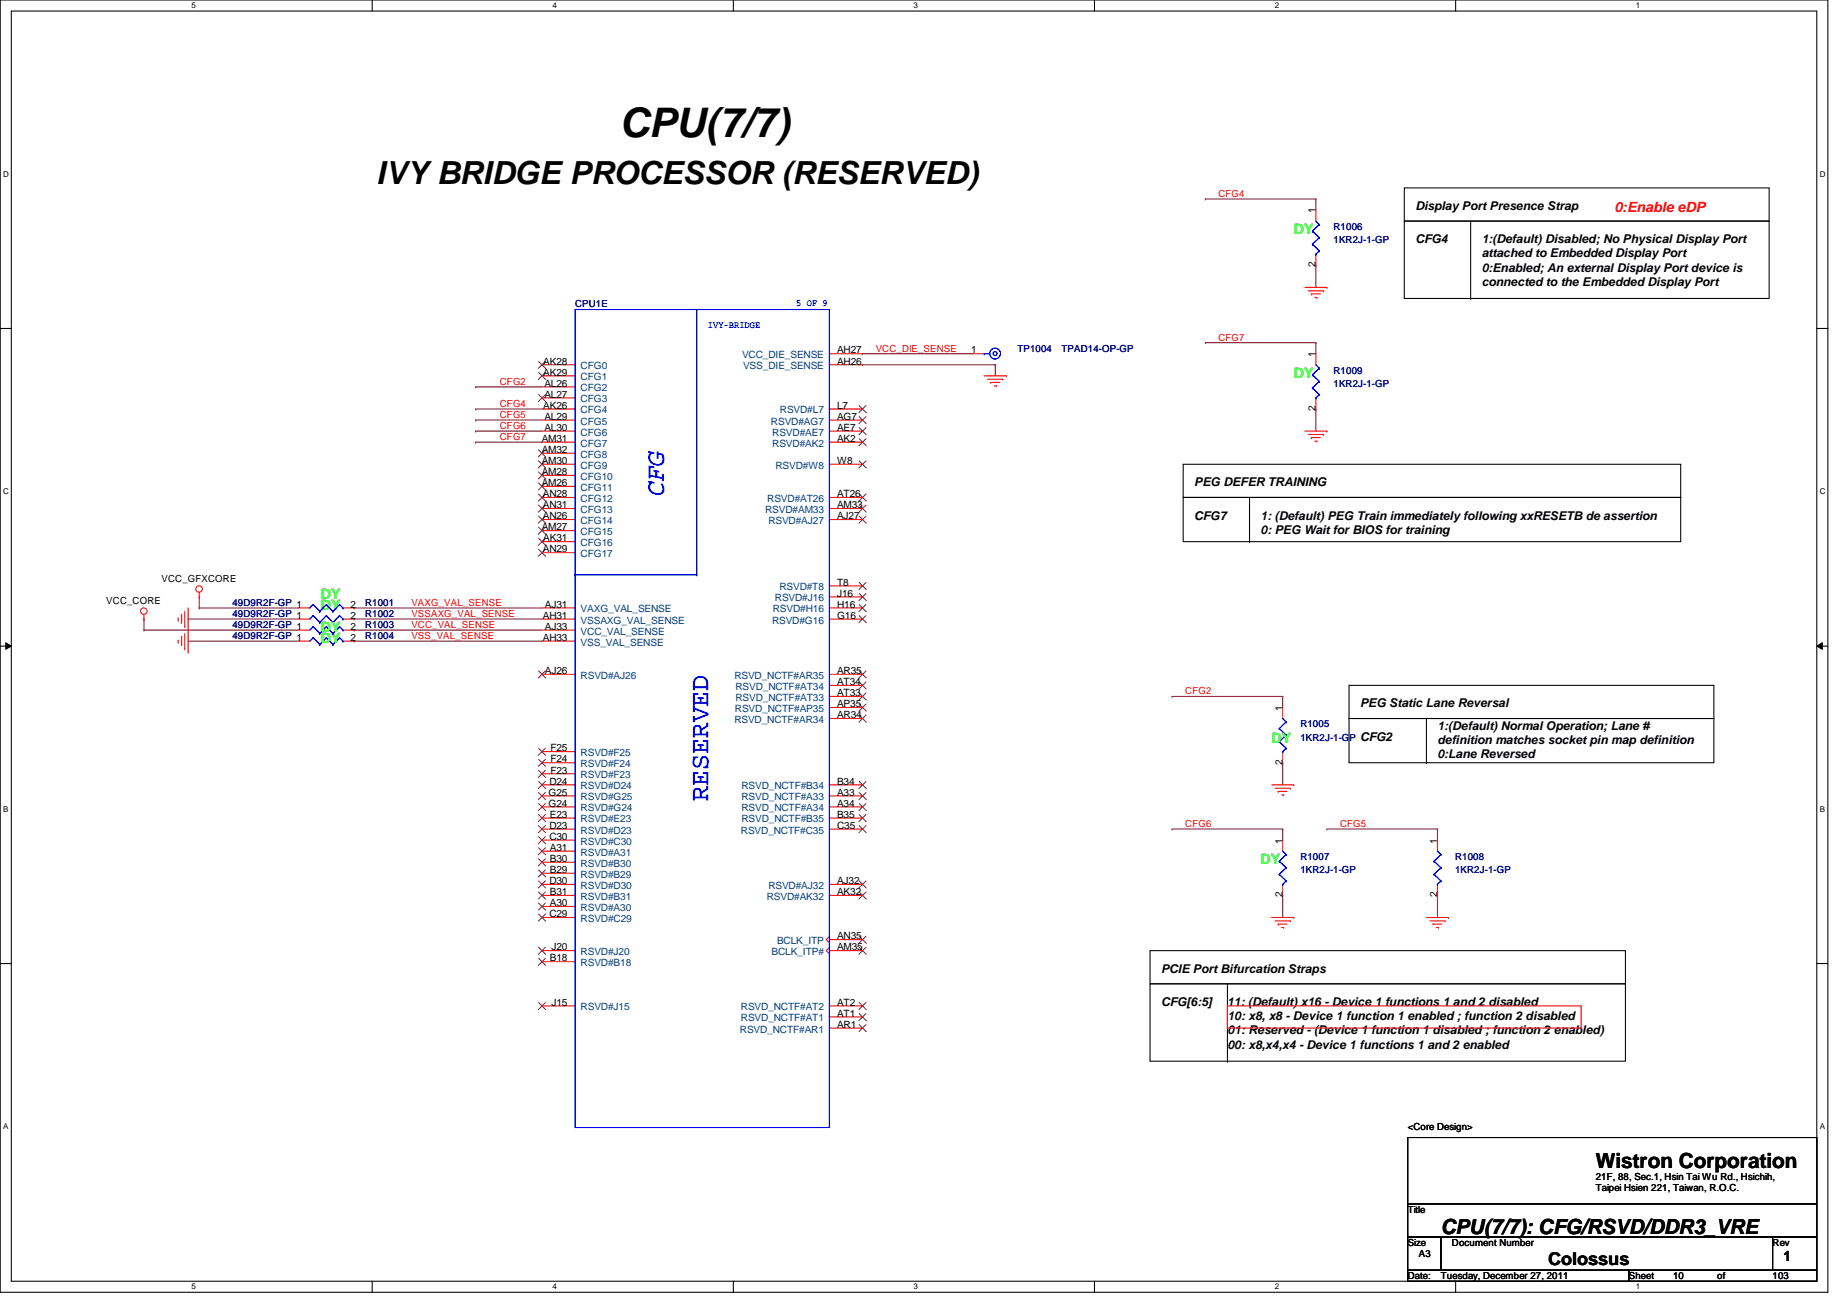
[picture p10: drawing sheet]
<svg xmlns="http://www.w3.org/2000/svg" width="297mm" height="210mm" viewBox="0 0 297 210" stroke-linecap="round" stroke-linejoin="round" font-family="sans-serif">
<defs><g id="words">
<text font-size="6.6" x="99.6" y="22.1">CPU(7/7)</text>
<text font-size="5.1" x="60.5" y="29.6">IVY BRIDGE PROCESSOR (RESERVED)</text>
<g font-size="4.2" fill="#00f">
<text x="106.8" y="79.8" transform="rotate(-90 106.8 79.8)">CFG</text>
<text x="113.9" y="128.9" transform="rotate(-90 113.9 128.9)">RESERVED</text>
</g>
<g font-size="3.3">
<text x="256.6" y="187.9">Wistron Corporation</text>
<text x="231.7" y="198.5">CPU(7/7): CFG/RSVD/DDR3_VRE</text>
</g>
<text font-size="2.8" x="249" y="203.5">Colossus</text>
<text font-size="2.3" fill="#f00" x="259.6" y="34.1">0:Enable eDP</text>
<g font-size="2.3" fill="#0f0">
<text x="208.1" y="37.7">DY</text>
<text x="208.1" y="60.8">DY</text>
<text x="51.6" y="98.1">DY</text>
<text x="51.6" y="101.7">DY</text>
<text x="51.6" y="96.4">DY</text>
<text x="51.6" y="103.5">DY</text>
<text x="204.5" y="119.5">DY</text>
<text x="202.7" y="139">DY</text>
</g>
<text font-size="2.3" x="286.8" y="202.9">1</text>
<g font-size="1.9">
<text x="227.6" y="33.8">Display Port Presence Strap</text>
<text x="227.6" y="39.1">CFG4</text>
<text x="238.3" y="39.1">1:(Default) Disabled; No Physical Display Port</text>
<text x="238.3" y="41.4">attached to Embedded Display Port</text>
<text x="238.3" y="43.7">0:Enabled; An external Display Port device is</text>
<text x="238.3" y="46">connected to the Embedded Display Port</text>
<text x="192.1" y="83.6">CFG7</text>
<text x="192.1" y="78.2">PEG DEFER TRAINING</text>
<text x="202.7" y="83.6">1: (Default) PEG Train immediately following xxRESETB de assertion</text>
<text x="202.7" y="85.9">0: PEG Wait for BIOS for training</text>
<text x="218.7" y="113.8">PEG Static Lane Reversal</text>
<text x="218.7" y="119.1">CFG2</text>
<text x="231.2" y="117.3">1:(Default) Normal Operation; Lane #</text>
<text x="231.2" y="119.6">definition matches socket pin map definition</text>
<text x="231.2" y="121.9">0:Lane Reversed</text>
<text x="186.7" y="161.8">CFG[6:5]</text>
<text x="186.7" y="156.5">PCIE Port Bifurcation Straps</text>
<text x="197.3" y="161.8">11: (Default) x16 - Device 1 functions 1 and 2 disabled</text>
<text x="197.4" y="164.1">10: x8, x8 - Device 1 function 1 enabled ; function 2 disabled</text>
<text x="197.4" y="166.4">01: Reserved - (Device 1 function 1 disabled ; function 2 enabled)</text>
<text x="197.4" y="168.7">00: x8,x4,x4 - Device 1 functions 1 and 2 enabled</text>
</g>
<g font-size="1.6" fill="#f00">
<text x="196" y="31.7">CFG4</text>
<text x="140.8" y="56.6">VCC_DIE_SENSE</text>
<text x="196" y="54.8">CFG7</text>
<text x="80.4" y="61.9">CFG2</text>
<text x="80.4" y="65.4">CFG4</text>
<text x="80.4" y="69">CFG6</text>
<text x="80.4" y="70.8">CFG7</text>
<text x="80.4" y="67.2">CFG5</text>
<text x="66.2" y="101">VCC_VAL_SENSE</text>
<text x="66.2" y="97.5">VAXG_VAL_SENSE</text>
<text x="66.2" y="99.2">VSSAXG_VAL_SENSE</text>
<text x="66.2" y="102.8">VSS_VAL_SENSE</text>
<text x="190.6" y="111.7">CFG2</text>
<text x="190.6" y="133">CFG6</text>
<text x="215.5" y="133">CFG5</text>
</g>
<g font-size="1.6">
<text x="211.6" y="34.3" transform="rotate(-90 211.6 34.3)">1</text>
<text x="211.6" y="43" transform="rotate(-90 211.6 43)">2</text>
<text x="87.4" y="58.6">AK28</text>
<text x="134.6" y="56.9">AH27</text>
<text x="134.6" y="58.6">AH26</text>
<text x="156.2" y="56.9">1</text>
<text x="211.6" y="57.4" transform="rotate(-90 211.6 57.4)">1</text>
<text x="87.4" y="60.4">AK29</text>
<text x="87.4" y="65.7">AK26</text>
<text x="87.5" y="62.2">AL26</text>
<text x="87.5" y="64">AL27</text>
<text x="134.6" y="65.7">L7</text>
<text x="87.1" y="71.1">AM31</text>
<text x="87.5" y="67.5">AL29</text>
<text x="87.5" y="69.3">AL30</text>
<text x="134.6" y="71.1">AK2</text>
<text x="134.6" y="69.3">AE7</text>
<text x="134.6" y="67.5">AG7</text>
<text x="211.6" y="66.1" transform="rotate(-90 211.6 66.1)">2</text>
<text x="87.1" y="72.9">AM32</text>
<text x="87.1" y="74.6">AM30</text>
<text x="87.1" y="76.4">AM28</text>
<text x="134.6" y="74.6">W8</text>
<text x="87.1" y="78.2">AM26</text>
<text x="87.3" y="80">AN28</text>
<text x="87.3" y="81.7">AN31</text>
<text x="87.3" y="83.5">AN26</text>
<text x="134.6" y="81.7">AM33</text>
<text x="134.6" y="83.5">AJ27</text>
<text x="134.6" y="80">AT26</text>
<text x="87.1" y="85.3">AM27</text>
<text x="87.3" y="88.9">AN29</text>
<text x="87.4" y="87.1">AK31</text>
<text x="26" y="93.6">VCC_GFXCORE</text>
<text x="134.6" y="96">J16</text>
<text x="134.6" y="94.2">T8</text>
<text x="17.1" y="97.1">VCC_CORE</text>
<text x="56.4" y="99.5">2</text>
<text x="56.4" y="101.3">2</text>
<text x="56.4" y="97.7">2</text>
<text x="87.3" y="99.5">AH31</text>
<text x="87.6" y="97.7">AJ31</text>
<text x="87.6" y="101.3">AJ33</text>
<text x="134.6" y="97.7">H16</text>
<text x="134.6" y="99.5">G16</text>
<text x="56.4" y="103.1">2</text>
<text x="87.3" y="103.1">AH33</text>
<text x="87.6" y="108.4">AJ26</text>
<text x="134.6" y="110.2">AT34</text>
<text x="134.6" y="108.4">AR35</text>
<text x="134.6" y="112">AT33</text>
<text x="134.6" y="113.7">AP35</text>
<text x="134.6" y="115.5">AR34</text>
<text x="206.2" y="114.3" transform="rotate(-90 206.2 114.3)">1</text>
<text x="88.5" y="120.9">F25</text>
<text x="88.5" y="122.6">F24</text>
<text x="88.5" y="124.4">F23</text>
<text x="206.2" y="123" transform="rotate(-90 206.2 123)">2</text>
<text x="88.2" y="128">G25</text>
<text x="88.2" y="129.8">G24</text>
<text x="88.3" y="126.2">D24</text>
<text x="88.4" y="131.5">E23</text>
<text x="134.6" y="126.2">B34</text>
<text x="134.6" y="128">A33</text>
<text x="134.6" y="129.8">A34</text>
<text x="134.6" y="131.5">B35</text>
<text x="88.3" y="135.1">C30</text>
<text x="88.3" y="133.3">D23</text>
<text x="88.4" y="136.9">A31</text>
<text x="134.6" y="133.3">C35</text>
<text x="206.2" y="135.7" transform="rotate(-90 206.2 135.7)">1</text>
<text x="231.1" y="135.7" transform="rotate(-90 231.1 135.7)">1</text>
<text x="88.3" y="142.2">D30</text>
<text x="88.4" y="138.6">B30</text>
<text x="88.4" y="140.4">B29</text>
<text x="88.4" y="144">B31</text>
<text x="134.6" y="142.2">AJ32</text>
<text x="134.6" y="144">AK32</text>
<text x="88.3" y="147.5">C29</text>
<text x="88.4" y="145.8">A30</text>
<text x="206.2" y="144.4" transform="rotate(-90 206.2 144.4)">2</text>
<text x="231.1" y="144.4" transform="rotate(-90 231.1 144.4)">2</text>
<text x="88.4" y="154.6">B18</text>
<text x="88.7" y="152.9">J20</text>
<text x="134.6" y="151.1">AN35</text>
<text x="134.6" y="152.9">AM35</text>
<text x="88.7" y="161.8">J15</text>
<text x="134.6" y="161.8">AT2</text>
<text x="134.6" y="163.5">AT1</text>
<text x="134.6" y="165.3">AR1</text>
<text x="226.4" y="181.7">&lt;Core Design&gt;</text>
<text x="256.6" y="189.7">21F, 88, Sec.1, Hsin Tai Wu Rd., Hsichih,</text>
<text x="256.6" y="191.6">Taipei Hsien 221, Taiwan, R.O.C.</text>
<text x="226.4" y="195.1">Title</text>
<text x="226.4" y="200.4">Size</text>
<text x="228.2" y="202.2">A3</text>
<text x="233.5" y="200.4">Document Number</text>
<text x="285.1" y="200.4">Rev</text>
<text x="226.4" y="205.7">Date:</text>
<text x="231.7" y="205.7">Tuesday, December 27, 2011</text>
<text x="262" y="205.7">Sheet</text>
<text x="269.1" y="205.7">10</text>
<text x="276.2" y="205.7">of</text>
<text x="285.1" y="205.7">103</text>
</g>
<g font-size="1.6" fill="#000080">
<text x="214.5" y="37">R1006</text>
<text x="214.5" y="39.1">1KR2J-1-GP</text>
<text x="92.5" y="49.4">CPU1E</text>
<text x="163.6" y="56.6">TP1004</text>
<text x="170.7" y="56.6">TPAD14-OP-GP</text>
<text x="214.5" y="60.1">R1009</text>
<text x="214.5" y="62.2">1KR2J-1-GP</text>
<text x="37.4" y="99.2">49D9R2F-GP 1</text>
<text x="37.4" y="101">49D9R2F-GP 1</text>
<text x="37.4" y="97.5">49D9R2F-GP 1</text>
<text x="58.7" y="99.2">R1002</text>
<text x="58.7" y="101">R1003</text>
<text x="58.7" y="97.5">R1001</text>
<text x="37.4" y="102.8">49D9R2F-GP 1</text>
<text x="58.7" y="102.8">R1004</text>
<text x="209.1" y="117">R1005</text>
<text x="209.1" y="119.1">1KR2J-1-GP</text>
<text x="209.1" y="138.3">R1007</text>
<text x="209.1" y="140.5">1KR2J-1-GP</text>
<text x="234" y="138.3">R1008</text>
<text x="234" y="140.5">1KR2J-1-GP</text>
</g>
<g font-size="1.6" fill="#00f">
<text x="113.8" y="52.8">IVY-BRIDGE</text>
<text x="128.1" y="49.2">5 OF 9</text>
</g>
<g font-size="1.6" fill="#004080">
<text x="93.4" y="59.4">CFG0</text>
<text x="119.3" y="57.6">VCC_DIE_SENSE</text>
<text x="119.5" y="59.4">VSS_DIE_SENSE</text>
<text x="93.4" y="61.2">CFG1</text>
<text x="93.4" y="62.9">CFG2</text>
<text x="93.4" y="64.7">CFG3</text>
<text x="93.4" y="66.5">CFG4</text>
<text x="93.4" y="68.3">CFG5</text>
<text x="93.4" y="70.1">CFG6</text>
<text x="93.4" y="71.8">CFG7</text>
<text x="124" y="68.3">RSVD#AG7</text>
<text x="124.2" y="71.8">RSVD#AK2</text>
<text x="124.2" y="70.1">RSVD#AE7</text>
<text x="125.4" y="66.5">RSVD#L7</text>
<text x="93.4" y="73.6">CFG8</text>
<text x="93.4" y="75.4">CFG9</text>
<text x="93.4" y="77.2">CFG10</text>
<text x="124.7" y="75.4">RSVD#W8</text>
<text x="93.4" y="79">CFG11</text>
<text x="93.4" y="80.7">CFG12</text>
<text x="93.4" y="82.5">CFG13</text>
<text x="123.1" y="82.5">RSVD#AM33</text>
<text x="123.4" y="80.7">RSVD#AT26</text>
<text x="93.4" y="84.3">CFG14</text>
<text x="93.4" y="86.1">CFG15</text>
<text x="93.4" y="87.8">CFG16</text>
<text x="93.4" y="89.6">CFG17</text>
<text x="123.6" y="84.3">RSVD#AJ27</text>
<text x="125.3" y="95">RSVD#T8</text>
<text x="93.4" y="98.5">VAXG_VAL_SENSE</text>
<text x="93.4" y="100.3">VSSAXG_VAL_SENSE</text>
<text x="124.2" y="100.3">RSVD#G16</text>
<text x="124.3" y="98.5">RSVD#H16</text>
<text x="124.6" y="96.7">RSVD#J16</text>
<text x="93.4" y="102.1">VCC_VAL_SENSE</text>
<text x="93.4" y="103.8">VSS_VAL_SENSE</text>
<text x="93.4" y="109.2">RSVD#AJ26</text>
<text x="118.1" y="109.2">RSVD_NCTF#AR35</text>
<text x="118.3" y="111">RSVD_NCTF#AT34</text>
<text x="118.3" y="112.7">RSVD_NCTF#AT33</text>
<text x="118.1" y="116.3">RSVD_NCTF#AR34</text>
<text x="118.2" y="114.5">RSVD_NCTF#AP35</text>
<text x="93.4" y="121.6">RSVD#F25</text>
<text x="93.4" y="123.4">RSVD#F24</text>
<text x="93.4" y="125.2">RSVD#F23</text>
<text x="93.4" y="127">RSVD#D24</text>
<text x="93.4" y="128.7">RSVD#G25</text>
<text x="93.4" y="130.5">RSVD#G24</text>
<text x="119.2" y="127">RSVD_NCTF#B34</text>
<text x="119.2" y="128.7">RSVD_NCTF#A33</text>
<text x="119.2" y="130.5">RSVD_NCTF#A34</text>
<text x="93.4" y="135.8">RSVD#C30</text>
<text x="93.4" y="134.1">RSVD#D23</text>
<text x="93.4" y="137.6">RSVD#A31</text>
<text x="93.4" y="132.3">RSVD#E23</text>
<text x="119.2" y="134.1">RSVD_NCTF#C35</text>
<text x="119.2" y="132.3">RSVD_NCTF#B35</text>
<text x="93.4" y="139.4">RSVD#B30</text>
<text x="93.4" y="143">RSVD#D30</text>
<text x="93.4" y="141.2">RSVD#B29</text>
<text x="123.6" y="143">RSVD#AJ32</text>
<text x="93.4" y="146.5">RSVD#A30</text>
<text x="93.4" y="144.7">RSVD#B31</text>
<text x="93.4" y="148.3">RSVD#C29</text>
<text x="123.3" y="144.7">RSVD#AK32</text>
<text x="93.4" y="153.6">RSVD#J20</text>
<text x="93.4" y="155.4">RSVD#B18</text>
<text x="124.1" y="153.6">BCLK_ITP#</text>
<text x="125" y="151.8">BCLK_ITP</text>
<text x="93.4" y="162.5">RSVD#J15</text>
<text x="119" y="166.1">RSVD_NCTF#AR1</text>
<text x="119.2" y="162.5">RSVD_NCTF#AT2</text>
<text x="119.2" y="164.3">RSVD_NCTF#AT1</text>
</g>
<g font-size="1.3">
<text x="30.8" y="1.3">5</text>
<text x="88.9" y="1.3">4</text>
<text x="146.9" y="1.3">3</text>
<text x="205" y="1.3">2</text>
<text x="263.1" y="1.3">1</text>
<text x=".5" y="28.4">D</text>
<text x="292.6" y="28.4">D</text>
<text x=".5" y="79.5">C</text>
<text x="292.6" y="79.5">C</text>
<text x=".5" y="130.6">B</text>
<text x="292.6" y="130.6">B</text>
<text x=".5" y="181.7">A</text>
<text x="292.6" y="181.7">A</text>
<text x="30.8" y="207.4">5</text>
<text x="88.9" y="207.4">4</text>
<text x="146.9" y="207.4">3</text>
<text x="205" y="207.4">2</text>
<text x="263.1" y="207.4">1</text>
</g>
</g></defs>
<path d="M0 0h294v207.9h-294zM1.8 1.8h290.4v204.3h-290.4z" fill="none" stroke="#000" stroke-width=".17"/>
<g fill="#fff">
<path d="M30.8 .2h.7v1.4h-.7z"/>
<path d="M30.8 206.2h.7v1.4h-.7z"/>
</g>
<path d="M59.9 0v1.8M59.9 206.1v1.8" fill="none" stroke="#000" stroke-width=".17"/>
<g fill="#fff">
<path d="M88.9 .2h.6v1.4h-.6z"/>
<path d="M88.9 206.2h.6v1.4h-.6z"/>
</g>
<path d="M117.9 0v1.8M117.9 206.1v1.8" fill="none" stroke="#000" stroke-width=".17"/>
<g fill="#fff">
<path d="M146.9 .2h.7v1.4h-.7z"/>
<path d="M146.9 206.2h.7v1.4h-.7z"/>
</g>
<path d="M176 0v1.8M176 206.1v1.8" fill="none" stroke="#000" stroke-width=".17"/>
<g fill="#fff">
<path d="M205 .2h.7v1.4h-.7z"/>
<path d="M205 206.2h.7v1.4h-.7z"/>
</g>
<path d="M234.1 0v1.8M234.1 206.1v1.8" fill="none" stroke="#000" stroke-width=".17"/>
<g fill="#fff">
<path d="M263.1 .2h.7v1.4h-.7z"/>
<path d="M263.1 206.2h.7v1.4h-.7z"/>
<path d="M.5 27.3h.9v1.4h-.9z"/>
<path d="M292.6 27.3h.9v1.4h-.9z"/>
<path d="M.5 78.4h.9v1.4h-.9z"/>
<path d="M292.6 78.4h.9v1.4h-.9z"/>
</g>
<path d="M0 52.8h1.8M292.2 52.8h1.8" fill="none" stroke="#000" stroke-width=".17"/>
<g fill="#fff">
<path d="M.5 129.5h.8v1.4h-.8z"/>
<path d="M292.6 129.5h.9v1.4h-.9z"/>
</g>
<path d="M0 103.9h1.8M292.2 103.9h1.8" fill="none" stroke="#000" stroke-width=".17"/>
<path d="M.9 103.4l.9 .5-.9 .5zM292.2 103.9l.9-.5v1z" fill="#000"/>
<path d="M.9 103.4l.9 .5-.9 .5zM292.2 103.9l.9-.5v1z" fill="none" stroke="#000" stroke-width=".16"/>
<g fill="#fff">
<path d="M.5 180.5h.8v1.4h-.8z"/>
<path d="M292.6 180.5h.9v1.4h-.9z"/>
</g>
<g fill="none" stroke="#000" stroke-width=".17">
<path d="M225.8 35.6h58.7v12.4h-58.7zM225.8 30.2h58.7v5.4h-58.7zM236.5 35.6v12.4M236.5 48h.1M190.3 74.7h80v5.3h-80zM190.3 80h80v7.1h-80zM201 87.1h.1M201 80v7.1M217 115.6h58.6v7.1h-58.6zM217 110.2h58.6v5.4h-58.6zM229.4 115.6v7.1M229.4 122.7h.1"/>
<path d="M0 155h1.8M185 152.9h76.4v5.3h-76.4zM185 158.2h76.4v12.5h-76.4zM197.4 158.2v12.5M292.2 155h1.8M197.4 170.7h.1M226.4 183h65.8v10.6h-65.8zM226.4 193.6h65.8v5.4h-65.8zM226.4 199h5.3v5.3h-5.3zM231.7 199h53.4v5.3h-53.4zM285.1 199h7.1v5.3h-7.1zM226.4 204.3h35.6v1.8h-35.6z"/>
<path d="M262 204.3h30.2v1.8h-30.2z"/>
</g>
<g fill="none" stroke="#800040" stroke-width=".17">
<path d="M193.8 32h.1M193.8 32h17.8M211.6 32h.1M211.6 32v1.8M138.7 58.7h.1M138.7 56.9h.1M138.7 58.7h21.4M138.7 56.9h17.8M160.1 58.7h.1M160.1 58.7v1.8M193.8 55.1h.1M193.8 55.1h17.8"/>
<path d="M211.6 42.7h.1M211.6 55.1h.1M211.6 42.7v3.5M211.6 55.1v1.8M76.5 69.3h.1M76.5 71.1h.1M76.5 62.2h.1M76.5 65.8h.1M76.5 67.6h.1M76.5 69.3h10.7M76.5 71.1h10.7M76.5 62.2h10.7"/>
<path d="M76.5 65.8h10.7M76.5 67.6h10.7M211.6 65.8h.1M211.6 65.8v3.5M23.2 99.6h.1M23.2 99.6v1.7M30.3 99.6h.1M30.3 99.6h17.7M32 96h.1M32 97.8h.1M32 97.8h16M32 96v1.8"/>
<path d="M56.9 97.8h.1M56.9 99.6h.1M56.9 99.6h30.3M56.9 97.8h30.3M23.2 101.3h.1M23.2 101.3h24.8M30.3 103.1h.1M30.3 103.1h17.7M56.9 101.3h.1M56.9 103.1h.1M56.9 101.3h30.3M56.9 103.1h30.3"/>
<path d="M188.5 112h.1M188.5 112h17.8M206.3 112h.1M206.3 112v1.8M188.5 133.3h.1M188.5 133.3h17.8M206.3 133.3h.1M206.3 122.7h.1M206.3 122.7v3.5M206.3 133.3v1.8M213.4 133.3h.1M213.4 133.3h17.8"/>
<path d="M231.2 133.3h.1M231.2 133.3v1.8M206.3 144h.1M206.3 144v3.6M231.2 144h.1M231.2 144v3.6"/>
</g>
<g fill="none" stroke="#f00" stroke-width=".17">
<path d="M211.6 33.8v1.8M87.2 58.7h5.3M133.4 58.7h5.3M133.4 56.9h5.3M156.5 56.9h1.8M209.8 46.2h3.6M210.4 46.8h2.4M210.9 47.3h.1M210.9 47.3h1.4M211.5 47.8h.3M211.6 40.9v1.8M211.6 56.9v1.8"/>
<path d="M211.8 47.8h.1M212.8 46.8h.1M213.4 46.2h.1M87.2 60.5h5.3M87.2 69.3h5.3M87.2 62.2h5.3M87.2 64h5.3M87.2 65.8h5.3M87.2 67.6h5.3M87.2 71.1h5.3M87.2 72.9h5.3M87.2 74.7h5.3"/>
<path d="M87.2 76.5h5.3M87.2 78.2h5.3M133.4 69.3h5.3M133.4 65.8h5.3M133.4 67.6h5.3M133.4 71.1h5.3M133.4 74.7h5.3M158.3 60.5h3.5M158.8 61h2.5M159.3 61.5h.1M159.3 61.5h1.5M159.9 62.1h.3"/>
<path d="M160.2 62.1h.1M161.3 61h.1M161.8 60.5h.1M209.8 69.3h3.6M210.4 69.9h2.4M210.9 70.4h.1M210.9 70.4h1.4M211.5 71h.3M211.6 64v1.8M211.8 71h.1M212.8 69.9h.1M213.4 69.3h.1"/>
<path d="M23.2 99.6h.1M23.2 98.8v.8M28.7 99.7h.1M28.7 99.4v.3M29.2 98.8h.1M29.2 98.8v1.5M29.7 98.3v2.5M30.3 97.8v7.1M32 96h.1M32 95.3v.7M48 97.8h1.8M48 99.6h1.8"/>
<path d="M55.2 97.8h1.7M55.2 99.6h1.7M87.2 80h5.3M87.2 81.8h5.3M87.2 83.6h5.3M87.2 85.3h5.3M87.2 87.1h5.3M87.2 88.9h5.3M87.2 97.8h5.3M87.2 99.6h5.3M133.4 80h5.3M133.4 81.8h5.3"/>
<path d="M133.4 83.6h5.3M133.4 96h5.3M133.4 97.8h5.3M133.4 99.6h5.3M133.4 94.2h5.3M28.7 103.3h.1M28.7 103v.3M29.2 102.4h.1M29.2 102.4v1.4M29.7 100.8h.1M29.7 104.4h.1M29.7 101.9v2.5"/>
<path d="M30.3 101.3h.1M30.3 104.9h.1M48 101.3h1.8M48 103.1h1.8M55.2 101.3h1.7M55.2 103.1h1.7M87.2 108.5h5.3M87.2 101.3h5.3M87.2 103.1h5.3M133.4 110.2h5.3M133.4 108.5h5.3M133.4 112h5.3"/>
<path d="M133.4 115.6h5.3M133.4 113.8h5.3M206.3 113.8v1.8M87.2 126.2h5.3M87.2 128h5.3M87.2 129.8h5.3M87.2 131.6h5.3M87.2 133.3h5.3M87.2 135.1h5.3M87.2 136.9h5.3M87.2 138.7h5.3M87.2 120.9h5.3"/>
<path d="M87.2 122.7h5.3M87.2 124.5h5.3M133.4 126.2h5.3M133.4 128h5.3M133.4 129.8h5.3M133.4 131.6h5.3M133.4 133.3h5.3M204.5 126.2h3.6M205.1 126.8h2.4M205.6 127.3h.1M205.6 127.3h1.4M206.1 127.8h.4"/>
<path d="M206.3 120.9v1.8M206.3 135.1v1.8M206.5 127.8h.1M207.5 126.8h.1M208.1 126.2h.1M231.2 135.1v1.8M87.2 147.6h5.3M87.2 142.2h5.3M87.2 144h5.3M87.2 140.5h5.3M87.2 145.8h5.3M87.2 152.9h5.3"/>
<path d="M87.2 154.7h5.3M133.4 142.2h5.3M133.4 144h5.3M133.4 150.6l-.5 .5 .5 .5M133.4 151.1h5.3M133.4 152.4l-.5 .5 .5 .5M133.4 152.9h5.3M204.5 147.6h3.6M205.1 148.1h2.4M205.6 148.6h.1M205.6 148.6h1.4M206.1 149.2h.4"/>
<path d="M206.3 142.2v1.8M206.5 149.2h.1M207.5 148.1h.1M208.1 147.6h.1M229.4 147.6h3.6M230 148.1h2.4M230.5 148.6h.1M230.5 148.6h1.4M231 149.2h.3M231.2 142.2v1.8M231.3 149.2h.1M232.4 148.1h.1"/>
<path d="M233 147.6h.1M87.2 161.8h5.3M133.4 161.8h5.3M133.4 163.6h5.3M133.4 165.4h5.3M197.4 161.8h56.9v3.6h-56.9z"/>
<circle cx="23.1" cy="98.3" r=".52"/>
<circle cx="32" cy="94.7" r=".52"/>
</g>
<g fill="none" stroke="#00f" stroke-width=".17">
<path d="M211.1 37.2h.1M211.1 39.3h.1M211.1 37.2l1.1 1M211.1 39.3l1.1 1M211.6 35.6l.6 .5M212.2 36.1h.1M212.2 38.2h.1M212.2 36.1l-1.1 1.1M212.2 38.2l-1.1 1.1M92.5 49.8h40.9v131.6h-40.9zM112.1 49.8v42.7M158.3 56.9h.1"/>
<path d="M158.3 56.9h.9M211.6 40.9h.1M211.6 58.7l.6 .5M212.2 59.2h.1M212.2 40.3h.1M212.2 59.2l-1.1 1.1M212.2 40.3l-.6 .6M211.1 60.3h.1M211.1 62.4h.1M211.1 60.3l1.1 1M211.1 62.4l1.1 1.1M211.6 64h.1"/>
<path d="M212.2 61.3h.1M212.2 63.5h.1M212.2 61.3l-1.1 1.1M212.2 63.5l-.6 .5M50.4 99h.1M50.4 97.2h.1M50.4 99l-.6 .6M50.4 99l1 1.1M50.4 97.2l-.6 .6M50.4 97.2l1 1.1M51.4 98.3h.1M52.5 99h.1"/>
<path d="M52.5 97.2h.1M52.5 99l-1.1 1.1M52.5 99l1 1.1M52.5 97.2l-1.1 1.1M52.5 97.2l1 1.1M53.5 98.3h.1M54.6 99h.1M54.6 97.2h.1M54.6 99l-1.1 1.1M54.6 99l.6 .6M54.6 97.2l-1.1 1.1M54.6 97.2l.6 .6"/>
<path d="M55.2 99.6h.1M55.2 97.8h.1M92.5 92.5h.1M92.5 92.5h19.6M112.1 92.5h.1M50.4 102.6h.1M50.4 100.8h.1M50.4 102.6l-.6 .5M50.4 102.6l1 1.1M50.4 100.8l-.6 .5M50.4 100.8l1 1.1M51.4 100.1h.1"/>
<path d="M51.4 103.7h.1M51.4 101.9h.1M52.5 102.6h.1M52.5 100.8h.1M52.5 102.6l-1.1 1.1M52.5 102.6l1 1.1M52.5 100.8l-1.1 1.1M52.5 100.8l1 1.1M53.5 100.1h.1M53.5 103.7h.1M53.5 101.9h.1M54.6 102.6h.1"/>
<path d="M54.6 100.8h.1M54.6 102.6l-1.1 1.1M54.6 102.6l.6 .5M54.6 100.8l-1.1 1.1M54.6 100.8l.6 .5M55.2 103.1h.1M55.2 101.3h.1M205.7 117.2h.1M205.7 119.3h.1M205.7 117.2l1.1 1M205.7 119.3l1.1 1.1M206.3 115.6l.5 .5"/>
<path d="M206.8 116.1h.1M206.8 118.2h.1M206.8 116.1l-1.1 1.1M206.8 118.2l-1.1 1.1M205.7 138.5h.1M205.7 138.5l1.1 1.1M206.3 120.9h.1M206.3 136.9l.5 .6M206.8 120.4h.1M206.8 137.5h.1M206.8 139.6h.1M206.8 120.4l-.5 .5"/>
<path d="M206.8 137.5l-1.1 1M206.8 139.6l-1.1 1M230.6 138.5h.1M230.6 138.5l1.1 1.1M231.2 136.9l.5 .6M231.7 137.5h.1M231.7 139.6h.1M231.7 137.5l-1.1 1M231.7 139.6l-1.1 1M205.7 140.6h.1M205.7 140.6l1.1 1.1M206.3 142.2h.1"/>
<path d="M206.8 141.7h.1M206.8 141.7l-.5 .5M230.6 140.6h.1M230.6 140.6l1.1 1.1M231.2 142.2h.1M231.7 141.7h.1M231.7 141.7l-.5 .5"/>
<circle cx="160" cy="56.9" r=".32"/>
<circle cx="160" cy="56.9" r=".87"/>
</g>
<g fill="none" stroke="#804000" stroke-width=".16">
<path d="M86.6 58.1l1.2 1.2M86.6 59.9l1.2 1.1M87.7 58.1l-1.1 1.2M87.7 59.9l-1.1 1.1M86.6 63.5l1.2 1.1M86.6 72.3l1.2 1.2M86.6 74.1l1.2 1.2M86.6 75.9l1.2 1.1M86.6 77.7l1.2 1.1M86.6 79.5l1.2 1.1M87.7 63.5l-1.1 1.1M87.7 72.3l-1.1 1.2"/>
<path d="M87.7 74.1l-1.1 1.2M87.7 75.9l-1.1 1.1M87.7 77.7l-1.1 1.1M87.7 79.5l-1.1 1.1M138.2 74.1l1.1 1.2M138.2 79.5l1.1 1.1M138.2 70.6l1.1 1.1M138.2 68.8l1.1 1.1M138.2 67l1.1 1.2M138.2 65.2l1.1 1.2M139.3 74.1l-1.2 1.2M139.3 79.5l-1.2 1.1"/>
<path d="M139.3 70.6l-1.2 1.1M139.3 68.8l-1.2 1.1M139.3 67l-1.2 1.2M139.3 65.2l-1.2 1.2M86.6 81.2l1.2 1.2M86.6 83l1.2 1.2M86.6 84.8l1.2 1.1M86.6 86.6l1.2 1.1M86.6 88.3l1.2 1.2M87.7 81.2l-1.1 1.2M87.7 83l-1.1 1.2M87.7 84.8l-1.1 1.1"/>
<path d="M87.7 86.6l-1.1 1.1M87.7 88.3l-1.1 1.2M138.2 81.2l1.1 1.2M138.2 83l1.1 1.2M138.2 95.5l1.1 1.1M138.2 97.2l1.1 1.2M138.2 99l1.1 1.2M138.2 93.7l1.1 1.1M139.3 81.2l-1.2 1.2M139.3 83l-1.2 1.2M139.3 95.5l-1.2 1.1M139.3 97.2l-1.2 1.2"/>
<path d="M139.3 99l-1.2 1.2M139.3 93.7l-1.2 1.1M86.6 107.9l1.2 1.2M87.7 107.9l-1.1 1.2M138.2 109.7l1.1 1.1M138.2 107.9l1.1 1.2M138.2 111.5l1.1 1.1M138.2 115l1.1 1.2M138.2 113.2l1.1 1.2M139.3 109.7l-1.2 1.1M139.3 107.9l-1.2 1.2M139.3 111.5l-1.2 1.1"/>
<path d="M139.3 115l-1.2 1.2M139.3 113.2l-1.2 1.2M86.6 134.6l1.2 1.1M86.6 132.8l1.2 1.1M86.6 136.4l1.2 1.1M86.6 138.1l1.2 1.2M86.6 139.9l1.2 1.2M86.6 120.4l1.2 1.1M86.6 122.1l1.2 1.2M86.6 125.7l1.2 1.1M86.6 127.5l1.2 1.1M86.6 129.2l1.2 1.2"/>
<path d="M86.6 131l1.2 1.2M86.6 123.9l1.2 1.2M87.7 132.8l-1.1 1.1M87.7 134.6l-1.1 1.1M87.7 136.4l-1.1 1.1M87.7 138.1l-1.1 1.2M87.7 139.9l-1.1 1.2M87.7 120.4l-1.1 1.1M87.7 122.1l-1.1 1.2M87.7 125.7l-1.1 1.1M87.7 127.5l-1.1 1.1M87.7 129.2l-1.1 1.2"/>
<path d="M87.7 131l-1.1 1.2M87.7 123.9l-1.1 1.2M138.2 125.7l1.1 1.1M138.2 127.5l1.1 1.1M138.2 129.2l1.1 1.2M138.2 131l1.1 1.2M138.2 132.8l1.1 1.1M139.3 125.7l-1.2 1.1M139.3 127.5l-1.2 1.1M139.3 129.2l-1.2 1.2M139.3 131l-1.2 1.2M139.3 132.8l-1.2 1.1"/>
<path d="M86.6 141.7l1.2 1.1M86.6 145.2l1.2 1.2M86.6 143.5l1.2 1.1M86.6 147l1.2 1.2M86.6 152.4l1.2 1.1M86.6 154.1l1.2 1.2M87.7 147l-1.1 1.2M87.7 141.7l-1.1 1.1M87.7 145.2l-1.1 1.2M87.7 143.5l-1.1 1.1M87.7 152.4l-1.1 1.1M87.7 154.1l-1.1 1.2"/>
<path d="M138.2 141.7l1.1 1.1M138.2 143.5l1.1 1.1M138.2 150.6l1.1 1.1M138.2 152.4l1.1 1.1M139.3 141.7l-1.2 1.1M139.3 143.5l-1.2 1.1M139.3 150.6l-1.2 1.1M139.3 152.4l-1.2 1.1M86.6 161.2l1.2 1.2M87.7 161.2l-1.1 1.2M138.2 161.2l1.1 1.2M138.2 163l1.1 1.2"/>
<path d="M138.2 164.8l1.1 1.1M139.3 161.2l-1.2 1.2M139.3 163l-1.2 1.2M139.3 164.8l-1.2 1.1"/>
</g>
<use href="#words"/>
</svg>
